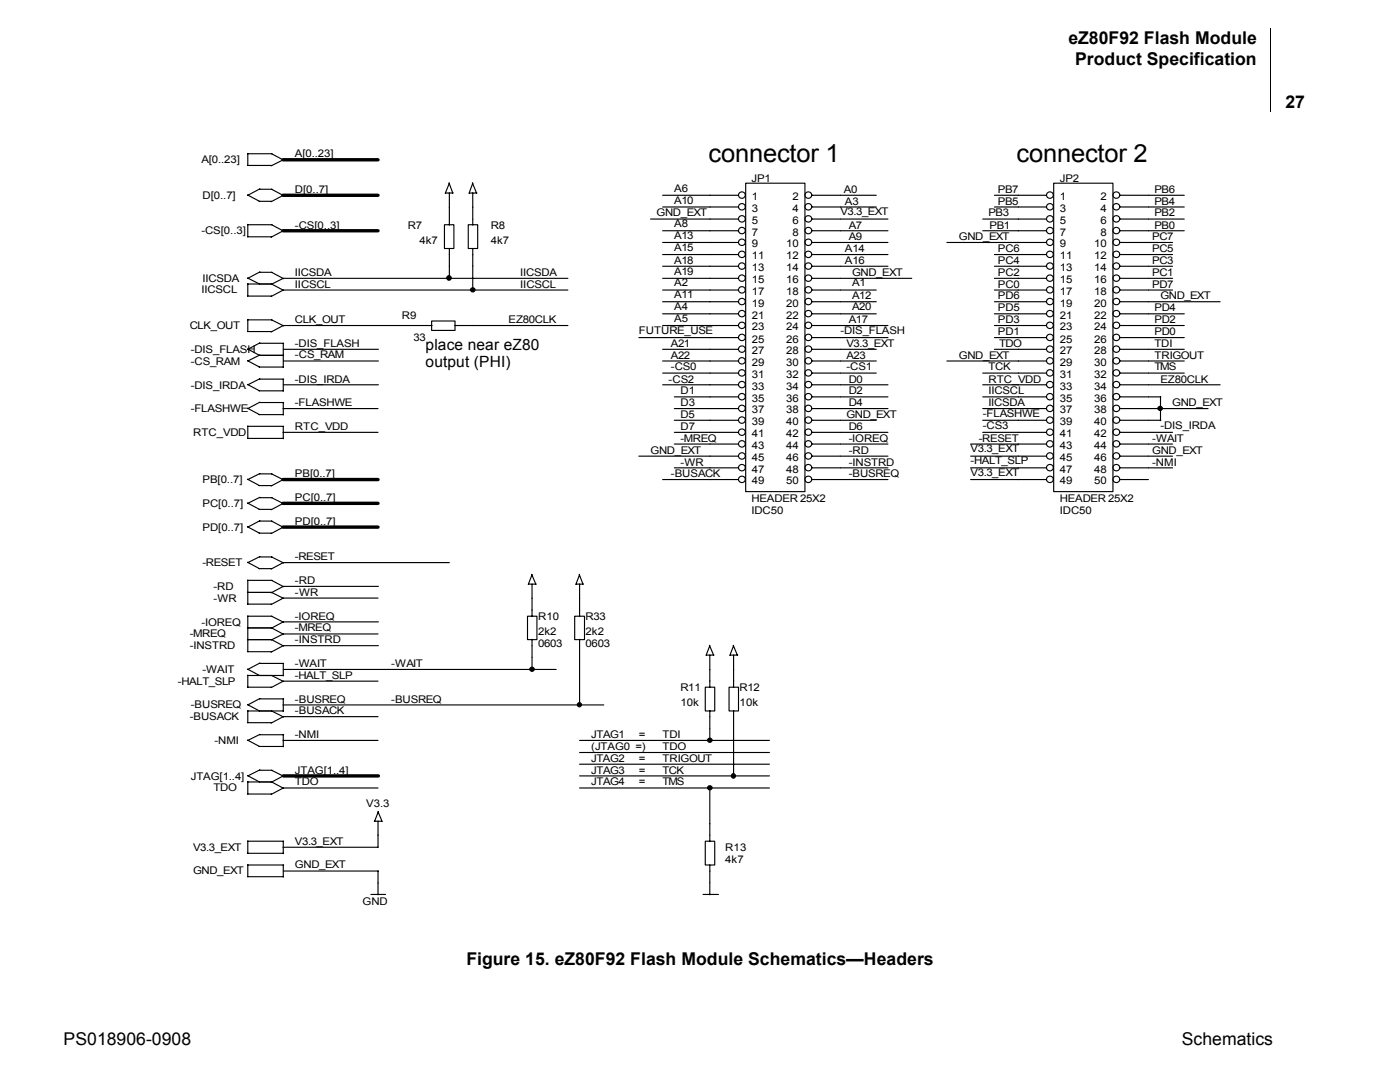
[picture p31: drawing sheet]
<svg xmlns="http://www.w3.org/2000/svg" width="279mm" height="216mm" viewBox="0 0 279 216" stroke-linecap="round" stroke-linejoin="round" font-family="sans-serif">
<defs><g id="words">
<g font-size="5">
<text x="141.4" y="32.4">connector 1</text>
<text x="202.9" y="32.4">connector 2</text>
</g>
<g font-size="3.5">
<text x="213.2" y="8.7">eZ80F92 Flash Module</text>
<text x="214.6" y="12.9">Product Specification</text>
<text x="256.5" y="21.5">27</text>
<text x="93.1" y="192.6">Figure 15. eZ80F92 Flash Module Schematics—Headers</text>
<text x="12.7" y="208.6">PS018906-0908</text>
<text x="235.8" y="208.6">Schematics</text>
</g>
<g font-size="3.1">
<text x="84.9" y="69.9">place near eZ80</text>
<text x="84.9" y="73.2">output (PHI)</text>
</g>
<g font-size="2.1">
<text x="40.2" y="32.6">A[0..23]</text>
<text x="58.9" y="31.4">A[0..23]</text>
<text x="40.4" y="39.6">D[0..7]</text>
<text x="58.9" y="38.4">D[0..7]</text>
<text x="134.6" y="38.2">A6</text>
<text x="134.6" y="40.6">A10</text>
<text x="149.9" y="36.3">JP1</text>
<text x="150" y="39.9">1</text>
<text x="158.2" y="39.9">2</text>
<text x="168.4" y="38.4">A0</text>
<text x="168.6" y="40.8">A3</text>
<text x="199.1" y="40.8">PB5</text>
<text x="199.1" y="38.4">PB7</text>
<text x="211.5" y="36.3">JP2</text>
<text x="211.5" y="39.9">1</text>
<text x="219.6" y="39.9">2</text>
<text x="230.4" y="40.8">PB4</text>
<text x="230.4" y="38.4">PB6</text>
<text x="40.2" y="46.7">-CS[0..3]</text>
<text x="58.9" y="45.6">-CS[0..3]</text>
<text x="81.4" y="45.6">R7</text>
<text x="98" y="45.6">R8</text>
<text x="131" y="43.2">GND_EXT</text>
<text x="134.6" y="47.7">A13</text>
<text x="134.6" y="45.3">A8</text>
<text x="150" y="42.3">3</text>
<text x="150" y="44.7">5</text>
<text x="150" y="47">7</text>
<text x="158.2" y="42.3">4</text>
<text x="158.2" y="44.7">6</text>
<text x="158.2" y="47">8</text>
<text x="167.7" y="43">V3.3_EXT</text>
<text x="169.4" y="47.9">A9</text>
<text x="169.4" y="45.6">A7</text>
<text x="191.4" y="47.9">GND_EXT</text>
<text x="197.2" y="43.2">PB3</text>
<text x="197.5" y="45.6">PB1</text>
<text x="211.5" y="42.3">3</text>
<text x="211.5" y="44.7">5</text>
<text x="211.5" y="47">7</text>
<text x="219.6" y="42.3">4</text>
<text x="219.6" y="44.7">6</text>
<text x="219.6" y="47">8</text>
<text x="229.9" y="47.9">PC7</text>
<text x="230.4" y="45.6">PB0</text>
<text x="230.4" y="43.2">PB2</text>
<text x="83.7" y="48.6">4k7</text>
<text x="98" y="48.6">4k7</text>
<text x="134.6" y="52.7">A18</text>
<text x="134.6" y="50">A15</text>
<text x="150" y="49.4">9</text>
<text x="150" y="51.8">11</text>
<text x="156.9" y="51.8">12</text>
<text x="156.9" y="49.4">10</text>
<text x="168.6" y="52.7">A16</text>
<text x="168.6" y="50.3">A14</text>
<text x="199.1" y="52.7">PC4</text>
<text x="199.1" y="50.3">PC6</text>
<text x="211.5" y="49.4">9</text>
<text x="211.5" y="51.8">11</text>
<text x="218.3" y="51.8">12</text>
<text x="218.3" y="49.4">10</text>
<text x="229.9" y="52.7">PC3</text>
<text x="229.9" y="50.3">PC5</text>
<text x="40.2" y="58.6">IICSCL</text>
<text x="40.4" y="56.2">IICSDA</text>
<text x="58.9" y="55">IICSDA</text>
<text x="58.9" y="57.4">IICSCL</text>
<text x="103.8" y="57.4">IICSCL</text>
<text x="103.8" y="55">IICSDA</text>
<text x="134.6" y="59.5">A11</text>
<text x="134.6" y="57.1">A2</text>
<text x="134.6" y="54.8">A19</text>
<text x="150" y="54.1">13</text>
<text x="150" y="56.5">15</text>
<text x="150" y="58.9">17</text>
<text x="156.9" y="54.1">14</text>
<text x="156.9" y="56.5">16</text>
<text x="156.9" y="58.9">18</text>
<text x="170.1" y="55">GND_EXT</text>
<text x="170.1" y="57.1">A1</text>
<text x="170.1" y="59.8">A12</text>
<text x="199.1" y="55">PC2</text>
<text x="199.1" y="59.8">PD6</text>
<text x="199.1" y="57.4">PC0</text>
<text x="211.5" y="54.1">13</text>
<text x="211.5" y="56.5">15</text>
<text x="211.5" y="58.9">17</text>
<text x="218.3" y="54.1">14</text>
<text x="218.3" y="56.5">16</text>
<text x="218.3" y="58.9">18</text>
<text x="229.9" y="55">PC1</text>
<text x="229.9" y="57.4">PD7</text>
<text x="231.6" y="59.8">GND_EXT</text>
<text x="37.9" y="65.7">CLK_OUT</text>
<text x="58.9" y="64.5">CLK_OUT</text>
<text x="80.2" y="63.7">R9</text>
<text x="101.5" y="64.5">EZ80CLK</text>
<text x="134.6" y="64.3">A5</text>
<text x="134.6" y="61.9">A4</text>
<text x="150" y="61.2">19</text>
<text x="150" y="63.6">21</text>
<text x="150" y="65.9">23</text>
<text x="156.9" y="61.2">20</text>
<text x="156.9" y="63.6">22</text>
<text x="156.9" y="65.9">24</text>
<text x="169.4" y="64.5">A17</text>
<text x="170.1" y="61.9">A20</text>
<text x="199.1" y="64.5">PD3</text>
<text x="199.1" y="62.1">PD5</text>
<text x="211.5" y="61.2">19</text>
<text x="211.5" y="63.6">21</text>
<text x="211.5" y="65.9">23</text>
<text x="218.3" y="61.2">20</text>
<text x="218.3" y="63.6">22</text>
<text x="218.3" y="65.9">24</text>
<text x="230.4" y="64.5">PD2</text>
<text x="230.4" y="62.1">PD4</text>
<text x="38.1" y="70.4">-DIS_FLASH</text>
<text x="58.9" y="71.4">-CS_RAM</text>
<text x="58.9" y="69.2">-DIS_FLASH</text>
<text x="82.5" y="68">33</text>
<text x="127.5" y="66.6">FUTURE_USE</text>
<text x="133.9" y="71.6">A22</text>
<text x="133.9" y="69.2">A21</text>
<text x="150" y="68.3">25</text>
<text x="150" y="70.7">27</text>
<text x="156.9" y="68.3">26</text>
<text x="156.9" y="70.7">28</text>
<text x="167.7" y="66.6">-DIS_FLASH</text>
<text x="168.9" y="71.6">A23</text>
<text x="168.9" y="69.2">V3.3_EXT</text>
<text x="191.4" y="71.6">GND_EXT</text>
<text x="199.1" y="66.8">PD1</text>
<text x="199.4" y="69.2">TDO</text>
<text x="211.5" y="68.3">25</text>
<text x="211.5" y="70.7">27</text>
<text x="218.3" y="68.3">26</text>
<text x="218.3" y="70.7">28</text>
<text x="230.4" y="66.8">PD0</text>
<text x="230.4" y="69.2">TDI</text>
<text x="230.4" y="71.6">TRIGOUT</text>
<text x="38.1" y="77.5">-DIS_IRDA</text>
<text x="38.1" y="72.8">-CS_RAM</text>
<text x="58.9" y="76.3">-DIS_IRDA</text>
<text x="133.4" y="76.3">-CS2</text>
<text x="133.9" y="73.9">-CS0</text>
<text x="150" y="73">29</text>
<text x="150" y="75.4">31</text>
<text x="150" y="77.8">33</text>
<text x="156.9" y="73">30</text>
<text x="156.9" y="75.4">32</text>
<text x="156.9" y="77.8">34</text>
<text x="168.9" y="73.9">-CS1</text>
<text x="169.4" y="76.3">D0</text>
<text x="197.2" y="76.3">RTC_VDD</text>
<text x="197.2" y="73.9">TCK</text>
<text x="211.5" y="73">29</text>
<text x="211.5" y="75.4">31</text>
<text x="211.5" y="77.8">33</text>
<text x="218.3" y="73">30</text>
<text x="218.3" y="75.4">32</text>
<text x="218.3" y="77.8">34</text>
<text x="230.4" y="73.9">TMS</text>
<text x="231.6" y="76.3">EZ80CLK</text>
<text x="38.1" y="82.2">-FLASHWE</text>
<text x="58.9" y="81.1">-FLASHWE</text>
<text x="135.8" y="83.4">D5</text>
<text x="135.8" y="81.1">D3</text>
<text x="135.8" y="78.7">D1</text>
<text x="150" y="80.2">35</text>
<text x="150" y="82.5">37</text>
<text x="156.9" y="80.2">36</text>
<text x="156.9" y="82.5">38</text>
<text x="168.9" y="83.4">GND_EXT</text>
<text x="169.4" y="81.1">D4</text>
<text x="169.4" y="78.7">D2</text>
<text x="196.1" y="83.2">-FLASHWE</text>
<text x="197.2" y="78.7">IICSCL</text>
<text x="197.2" y="81.1">IICSDA</text>
<text x="211.5" y="80.2">35</text>
<text x="211.5" y="82.5">37</text>
<text x="218.3" y="80.2">36</text>
<text x="218.3" y="82.5">38</text>
<text x="233.9" y="81.1">GND_EXT</text>
<text x="38.5" y="87">RTC_VDD</text>
<text x="58.9" y="85.7">RTC_VDD</text>
<text x="135.8" y="85.7">D7</text>
<text x="135.8" y="88.2">-MREQ</text>
<text x="150" y="84.8">39</text>
<text x="150" y="87.3">41</text>
<text x="150" y="89.6">43</text>
<text x="156.9" y="84.8">40</text>
<text x="156.9" y="87.3">42</text>
<text x="156.9" y="89.6">44</text>
<text x="169.4" y="85.7">D6</text>
<text x="169.4" y="88.2">-IOREQ</text>
<text x="195.4" y="88.2">-RESET</text>
<text x="196.1" y="85.5">-CS3</text>
<text x="211.5" y="84.8">39</text>
<text x="211.5" y="87.3">41</text>
<text x="211.5" y="89.6">43</text>
<text x="218.3" y="84.8">40</text>
<text x="218.3" y="87.3">42</text>
<text x="218.3" y="89.6">44</text>
<text x="229.9" y="88.2">-WAIT</text>
<text x="231.6" y="85.5">-DIS_IRDA</text>
<text x="58.9" y="95.2">PB[0..7]</text>
<text x="129.8" y="90.5">GND_EXT</text>
<text x="133.9" y="95.2">-BUSACK</text>
<text x="135.8" y="92.9">-WR</text>
<text x="150" y="92">45</text>
<text x="150" y="94.3">47</text>
<text x="156.9" y="92">46</text>
<text x="156.9" y="94.3">48</text>
<text x="169.4" y="90.5">-RD</text>
<text x="169.4" y="92.9">-INSTRD</text>
<text x="169.4" y="95.2">-BUSREQ</text>
<text x="193.7" y="95">V3.3_EXT</text>
<text x="193.7" y="92.6">-HALT_SLP</text>
<text x="193.7" y="90.3">V3.3_EXT</text>
<text x="211.5" y="92">45</text>
<text x="211.5" y="94.3">47</text>
<text x="218.3" y="92">46</text>
<text x="218.3" y="94.3">48</text>
<text x="229.9" y="92.9">-NMI</text>
<text x="229.9" y="90.5">GND_EXT</text>
<text x="40.4" y="96.4">PB[0..7]</text>
<text x="40.4" y="101.2">PC[0..7]</text>
<text x="58.9" y="100">PC[0..7]</text>
<text x="149.9" y="100.2">HEADER 25X2</text>
<text x="150" y="96.7">49</text>
<text x="156.9" y="96.7">50</text>
<text x="211.5" y="100.2">HEADER 25X2</text>
<text x="211.5" y="96.7">49</text>
<text x="218.3" y="96.7">50</text>
<text x="40.4" y="105.9">PD[0..7]</text>
<text x="58.9" y="104.7">PD[0..7]</text>
<text x="149.9" y="102.5">IDC50</text>
<text x="211.5" y="102.5">IDC50</text>
<text x="40.4" y="113">-RESET</text>
<text x="58.9" y="111.8">-RESET</text>
<text x="42.6" y="117.7">-RD</text>
<text x="58.9" y="116.6">-RD</text>
<text x="58.9" y="118.9">-WR</text>
<text x="40.2" y="124.8">-IOREQ</text>
<text x="42.6" y="120.1">-WR</text>
<text x="58.9" y="126">-MREQ</text>
<text x="58.9" y="123.6">-IOREQ</text>
<text x="107.4" y="123.6">R10</text>
<text x="116.9" y="123.6">R33</text>
<text x="37.9" y="129.5">-INSTRD</text>
<text x="37.9" y="127.2">-MREQ</text>
<text x="58.9" y="128.4">-INSTRD</text>
<text x="107.4" y="126.7">2k2</text>
<text x="107.4" y="129.1">0603</text>
<text x="116.9" y="126.7">2k2</text>
<text x="116.9" y="129.1">0603</text>
<text x="35.5" y="136.7">-HALT_SLP</text>
<text x="40.4" y="134.3">-WAIT</text>
<text x="58.9" y="135.5">-HALT_SLP</text>
<text x="58.9" y="133.1">-WAIT</text>
<text x="78.1" y="133.1">-WAIT</text>
<text x="135.8" y="137.8">R11</text>
<text x="147.6" y="137.8">R12</text>
<text x="37.9" y="143.7">-BUSACK</text>
<text x="38.1" y="141.3">-BUSREQ</text>
<text x="58.9" y="140.2">-BUSREQ</text>
<text x="58.9" y="142.5">-BUSACK</text>
<text x="78.1" y="140.2">-BUSREQ</text>
<text x="135.8" y="140.9">10k</text>
<text x="147.6" y="140.9">10k</text>
<text x="42.8" y="148.5">-NMI</text>
<text x="58.9" y="147.3">-NMI</text>
<text x="118" y="147.3">JTAG1</text>
<text x="118" y="149.6">(JTAG0 =)</text>
<text x="127.5" y="147.3">=</text>
<text x="132.2" y="149.6">TDO</text>
<text x="132.2" y="147.3">TDI</text>
<text x="38.1" y="155.6">JTAG[1..4]</text>
<text x="58.9" y="154.4">JTAG[1..4]</text>
<text x="118" y="154.4">JTAG3</text>
<text x="118" y="152">JTAG2</text>
<text x="127.5" y="152">=</text>
<text x="127.5" y="154.4">=</text>
<text x="132.2" y="152">TRIGOUT</text>
<text x="132.2" y="154.4">TCK</text>
<text x="42.6" y="157.9">TDO</text>
<text x="58.9" y="156.7">TDO</text>
<text x="73.1" y="161">V3.3</text>
<text x="118" y="156.7">JTAG4</text>
<text x="127.5" y="156.7">=</text>
<text x="132.2" y="156.7">TMS</text>
<text x="38.5" y="169.7">V3.3_EXT</text>
<text x="58.9" y="168.5">V3.3_EXT</text>
<text x="58.9" y="173.3">GND_EXT</text>
<text x="144.7" y="169.7">R13</text>
<text x="144.7" y="172.1">4k7</text>
<text x="38.5" y="174.5">GND_EXT</text>
<text x="72.4" y="180.7">GND</text>
</g>
</g></defs>
<path d="M253.4 5.6l.2 .1z" fill="#000"/>
<path d="M253.5 5.7v16.6" fill="none" stroke="#000" stroke-width=".2"/>
<path d="M233.9 16.5h16.9v6.3h-16.9z" fill="#fff"/>
<g fill="none" stroke="#000" stroke-width=".23">
<path d="M49.4 33h4.8M49.4 38.9l2.4 1.3M49.5 30.6v2.4M49.5 30.7h4.8M51.8 37.8h2.5M51.9 37.7l-2.4 1.3M54.2 30.7l2.4 1.3M54.2 37.8l2.4 1.2M56.5 31.9l-2.4 1.2M56.5 39l-2.4 1.2M88.9 38.5h1.5M89.6 36.5l.8 2"/>
<path d="M89.7 38.5v6.4M89.7 36.6l-.8 2M93.7 38.5h1.5M94.3 36.5l.8 2M94.4 38.5v6.4M94.4 36.6l-.8 2M132.2 39h15.2M148.7 38.9a.68 .68 0 0 0-1-.6 .68 .68 0 0 0 0 1.2 .68 .68 0 0 0 1-.6M148.8 36.6h11.8v61.5h-11.8zM162 38.9a.68 .68 0 0 0-1-.6 .68 .68 0 0 0 0 1.2 .68 .68 0 0 0 1-.6M162.1 39h12.8M198.5 39h10.4"/>
<path d="M210.2 38.9a.68 .68 0 0 0-1-.6 .68 .68 0 0 0 0 1.2 .68 .68 0 0 0 1-.6M210.3 36.6h11.8v61.5h-11.8zM223.5 38.9a.68 .68 0 0 0-1.1-.6 .68 .68 0 0 0 0 1.2 .68 .68 0 0 0 1.1-.6M223.5 39h12.8M49.4 55.5l2.4 1.2M49.4 59.1h4.8M49.4 47.3h4.8M49.5 44.8v2.5M49.5 56.6v2.5M49.5 56.7h4.8M49.5 44.8h4.8M51.7 40.2h2.5"/>
<path d="M51.8 54.3h2.5M51.9 54.3l-2.4 1.2M54.2 54.3l2.4 1.3M54.2 56.7l2.4 1.2M54.2 44.8l2.4 1.3M56.5 55.5h56.8M56.5 57.9h56.8M56.5 55.5l-2.4 1.2M56.5 57.9l-2.4 1.3M56.5 46l-2.4 1.3M88.7 44.8h1.9v4.8h-1.9zM89.7 49.6v5.9"/>
<path d="M93.4 44.8h1.9v4.8h-1.9zM94.4 49.6v8.3M129.8 43.7h17.6M132.2 41.3h15.2M132.2 46h15.2M132.2 48.4h15.2M132.2 50.8h15.2M132.2 53.1h15.2M132.2 55.5h15.2M132.2 57.9h15.2M148.7 41.2a.68 .68 0 0 0-1-.5 .68 .68 0 0 0 0 1.1 .68 .68 0 0 0 1-.5M148.7 46a.68 .68 0 0 0-1-.6 .68 .68 0 0 0 0 1.2 .68 .68 0 0 0 1-.6"/>
<path d="M148.7 48.3a.68 .68 0 0 0-1-.6 .68 .68 0 0 0 0 1.2 .68 .68 0 0 0 1-.6M148.7 53.1a.68 .68 0 0 0-1-.6 .68 .68 0 0 0 0 1.2 .68 .68 0 0 0 1-.6M148.7 57.8a.68 .68 0 0 0-1-.6 .68 .68 0 0 0 0 1.2 .68 .68 0 0 0 1-.6M162 41.2a.68 .68 0 0 0-1-.5 .68 .68 0 0 0 0 1.1 .68 .68 0 0 0 1-.5M162 46a.68 .68 0 0 0-1-.6 .68 .68 0 0 0 0 1.2 .68 .68 0 0 0 1-.6M162 48.3a.68 .68 0 0 0-1-.6 .68 .68 0 0 0 0 1.2 .68 .68 0 0 0 1-.6M162 53.1a.68 .68 0 0 0-1-.6 .68 .68 0 0 0 0 1.2 .68 .68 0 0 0 1-.6M162 57.8a.68 .68 0 0 0-1-.6 .68 .68 0 0 0 0 1.2 .68 .68 0 0 0 1-.6M162.1 41.3h12.8M162.1 43.7h15.1M162.1 46h15.1M162.1 48.4h15.1"/>
<path d="M162.1 50.8h15.1M162.1 53.1h15.1M162.1 55.5h19.9M162.1 57.9h12.8M189 48.4h19.9M196.1 43.7h12.8M196.1 46h12.8M198.5 41.3h10.4M198.5 50.8h10.4M198.5 53.1h10.4M198.5 55.5h10.4M198.5 57.9h10.4"/>
<path d="M210.2 41.2a.68 .68 0 0 0-1-.5 .68 .68 0 0 0 0 1.1 .68 .68 0 0 0 1-.5M210.2 46a.68 .68 0 0 0-1-.6 .68 .68 0 0 0 0 1.2 .68 .68 0 0 0 1-.6M210.2 48.3a.68 .68 0 0 0-1-.6 .68 .68 0 0 0 0 1.2 .68 .68 0 0 0 1-.6M210.2 53.1a.68 .68 0 0 0-1-.6 .68 .68 0 0 0 0 1.2 .68 .68 0 0 0 1-.6M210.2 57.8a.68 .68 0 0 0-1-.6 .68 .68 0 0 0 0 1.2 .68 .68 0 0 0 1-.6M223.5 41.2a.68 .68 0 0 0-1.1-.5 .68 .68 0 0 0 0 1.1 .68 .68 0 0 0 1.1-.5M223.5 46a.68 .68 0 0 0-1.1-.6 .68 .68 0 0 0 0 1.2 .68 .68 0 0 0 1.1-.6M223.5 48.3a.68 .68 0 0 0-1.1-.6 .68 .68 0 0 0 0 1.2 .68 .68 0 0 0 1.1-.6M223.5 53.1a.68 .68 0 0 0-1.1-.6 .68 .68 0 0 0 0 1.2 .68 .68 0 0 0 1.1-.6M223.5 57.8a.68 .68 0 0 0-1.1-.6 .68 .68 0 0 0 0 1.2 .68 .68 0 0 0 1.1-.6M223.5 41.3h12.8M223.5 43.7h12.8"/>
<path d="M223.5 46h12.8M223.5 48.4h10.5M223.5 50.8h10.5M223.5 53.1h10.5M223.5 55.5h10.5M223.5 57.9h10.5M49.4 66.2h4.8M49.4 69.6l2.4 1.3M49.4 76.7l2.4 1.3M49.4 72l2.4 1.2M49.5 63.7v2.5M49.5 63.8h4.8"/>
<path d="M51.7 70.9h4.9M51.7 78h4.8M51.7 73.2h4.8M51.8 68.5h4.8M51.8 75.7h4.8M51.9 68.4l-2.4 1.3M51.9 75.6l-2.4 1.2M51.9 70.8l-2.4 1.2M54.2 63.8l2.4 1.2M56.5 65h29.7M56.5 69.7h19M56.5 72h19"/>
<path d="M56.5 76.8h19M56.5 68.5v4.8M56.5 75.7v2.4M56.5 65l-2.4 1.2M86.1 64.1h4.7v1.8h-4.7zM90.8 65h22.5M127.5 67.4h19.9M132.2 65h15.2M132.2 60.2h15.2M132.2 62.6h15.2M132.2 69.7h15.2M132.2 72h15.2"/>
<path d="M132.2 74.4h15.2M132.2 76.8h15.2M134.6 79.2h12.8M148.7 60.1a.68 .68 0 0 0-1-.5 .68 .68 0 0 0 0 1.1 .68 .68 0 0 0 1-.5M148.7 64.9a.68 .68 0 0 0-1-.6 .68 .68 0 0 0 0 1.2 .68 .68 0 0 0 1-.6M148.7 69.6a.68 .68 0 0 0-1-.5 .68 .68 0 0 0 0 1.1 .68 .68 0 0 0 1-.5M148.7 72a.68 .68 0 0 0-1-.6 .68 .68 0 0 0 0 1.2 .68 .68 0 0 0 1-.6M148.7 76.7a.68 .68 0 0 0-1-.6 .68 .68 0 0 0 0 1.2 .68 .68 0 0 0 1-.6M162 60.1a.68 .68 0 0 0-1-.5 .68 .68 0 0 0 0 1.1 .68 .68 0 0 0 1-.5M162 64.9a.68 .68 0 0 0-1-.6 .68 .68 0 0 0 0 1.2 .68 .68 0 0 0 1-.6M162 69.6a.68 .68 0 0 0-1-.5 .68 .68 0 0 0 0 1.1 .68 .68 0 0 0 1-.5M162 72a.68 .68 0 0 0-1-.6 .68 .68 0 0 0 0 1.2 .68 .68 0 0 0 1-.6"/>
<path d="M162 76.7a.68 .68 0 0 0-1-.6 .68 .68 0 0 0 0 1.2 .68 .68 0 0 0 1-.6M162.1 65h15.1M162.1 60.2h12.8M162.1 62.6h12.8M162.1 67.4h15.1M162.1 69.7h12.8M162.1 72h12.8M162.1 74.4h12.8M162.1 76.8h15.1M162.1 79.2h15.1M189 72h19.9M196.1 74.4h12.8"/>
<path d="M196.1 76.8h12.8M196.1 79.2h12.8M198.5 65h10.4M198.5 60.2h10.4M198.5 62.6h10.4M198.5 67.4h10.4M198.5 69.7h10.4M210.2 60.1a.68 .68 0 0 0-1-.5 .68 .68 0 0 0 0 1.1 .68 .68 0 0 0 1-.5M210.2 64.9a.68 .68 0 0 0-1-.6 .68 .68 0 0 0 0 1.2 .68 .68 0 0 0 1-.6M210.2 69.6a.68 .68 0 0 0-1-.5 .68 .68 0 0 0 0 1.1 .68 .68 0 0 0 1-.5M210.2 72a.68 .68 0 0 0-1-.6 .68 .68 0 0 0 0 1.2 .68 .68 0 0 0 1-.6M210.2 76.7a.68 .68 0 0 0-1-.6 .68 .68 0 0 0 0 1.2 .68 .68 0 0 0 1-.6"/>
<path d="M223.5 60.1a.68 .68 0 0 0-1.1-.5 .68 .68 0 0 0 0 1.1 .68 .68 0 0 0 1.1-.5M223.5 64.9a.68 .68 0 0 0-1.1-.6 .68 .68 0 0 0 0 1.2 .68 .68 0 0 0 1.1-.6M223.5 69.6a.68 .68 0 0 0-1.1-.5 .68 .68 0 0 0 0 1.1 .68 .68 0 0 0 1.1-.5M223.5 72a.68 .68 0 0 0-1.1-.6 .68 .68 0 0 0 0 1.2 .68 .68 0 0 0 1.1-.6M223.5 76.7a.68 .68 0 0 0-1.1-.6 .68 .68 0 0 0 0 1.2 .68 .68 0 0 0 1.1-.6M223.5 65h12.8M223.5 60.2h20M223.5 62.6h12.8M223.5 67.4h12.8M223.5 69.7h12.8M223.5 72h12.8M223.5 74.4h12.8"/>
<path d="M223.5 76.8h20M223.5 79.2h8.2M231.6 79.2v4.7M49.4 87.5h7.1M49.4 81.5l2.4 1.2M49.4 95.6l2.4 1.3M49.5 85v2.5M49.5 85.1h7.1M51.7 82.7h4.8M51.7 96.9h2.5M51.8 80.3h4.8M51.8 94.6h2.5"/>
<path d="M51.8 99.3h2.5M51.9 80.2l-2.4 1.3M51.9 94.5l-2.4 1.2M51.9 99.2l-2.4 1.2M54.2 94.6l2.4 1.2M54.2 99.3l2.4 1.2M56.5 81.5h18.9M56.5 86.3h18.9M56.5 80.3v2.5M56.5 85.1v2.5M56.5 95.7l-2.4 1.3M127.5 91h19.9"/>
<path d="M132.2 95.7h15.2M134.6 81.5h12.8M134.6 83.9h12.8M134.6 86.3h12.8M134.6 88.6h12.8M134.6 93.4h12.8M148.7 83.8a.68 .68 0 0 0-1-.6 .68 .68 0 0 0 0 1.2 .68 .68 0 0 0 1-.6M148.7 88.5a.68 .68 0 0 0-1-.5 .68 .68 0 0 0 0 1.1 .68 .68 0 0 0 1-.5M148.7 90.9a.68 .68 0 0 0-1-.5 .68 .68 0 0 0 0 1.1 .68 .68 0 0 0 1-.5M148.7 95.6a.68 .68 0 0 0-1-.6 .68 .68 0 0 0 0 1.2 .68 .68 0 0 0 1-.5M162 83.8a.68 .68 0 0 0-1-.6 .68 .68 0 0 0 0 1.2 .68 .68 0 0 0 1-.6M162 88.5a.68 .68 0 0 0-1-.5 .68 .68 0 0 0 0 1.1 .68 .68 0 0 0 1-.5"/>
<path d="M162 90.9a.68 .68 0 0 0-1-.5 .68 .68 0 0 0 0 1.1 .68 .68 0 0 0 1-.5M162 95.6a.68 .68 0 0 0-1-.6 .68 .68 0 0 0 0 1.2 .68 .68 0 0 0 1-.5M162.1 81.5h15.1M162.1 83.9h12.8M162.1 86.3h15.1M162.1 88.6h15.1M162.1 91h15.1M162.1 93.4h15.1M162.1 95.7h15.1M193.7 88.6h15.2M193.7 91h15.2M193.7 93.4h15.2"/>
<path d="M193.7 95.7h15.2M196.1 81.5h12.8M196.1 83.9h12.8M196.1 86.3h12.8M210.2 83.8a.68 .68 0 0 0-1-.6 .68 .68 0 0 0 0 1.2 .68 .68 0 0 0 1-.6M210.2 88.5a.68 .68 0 0 0-1-.5 .68 .68 0 0 0 0 1.1 .68 .68 0 0 0 1-.5M210.2 90.9a.68 .68 0 0 0-1-.5 .68 .68 0 0 0 0 1.1 .68 .68 0 0 0 1-.5M210.2 95.6a.68 .68 0 0 0-1-.6 .68 .68 0 0 0 0 1.2 .68 .68 0 0 0 1-.5M223.5 83.8a.68 .68 0 0 0-1.1-.6 .68 .68 0 0 0 0 1.2 .68 .68 0 0 0 1.1-.6M223.5 88.5a.68 .68 0 0 0-1.1-.5 .68 .68 0 0 0 0 1.1 .68 .68 0 0 0 1.1-.5M223.5 90.9a.68 .68 0 0 0-1.1-.5 .68 .68 0 0 0 0 1.1 .68 .68 0 0 0 1.1-.5M223.5 95.6a.68 .68 0 0 0-1.1-.6 .68 .68 0 0 0 0 1.2 .68 .68 0 0 0 1.1-.5"/>
<path d="M223.5 81.5h17.6M223.5 83.9h8.2M223.5 86.3h10.5M223.5 88.6h10.5M223.5 91h10.5M223.5 93.4h10.5M223.5 95.7h5.7M49.4 112.2l2.4 1.3M49.4 100.4l2.4 1.2M49.4 105.1l2.4 1.3M49.4 118.2h4.9M49.5 115.7v4.8"/>
<path d="M49.5 115.8h4.8M51.7 113.5h2.5M51.7 101.6h2.5M51.7 106.4h2.5M51.8 111.1h2.5M51.8 104h2.5M51.9 111.1l-2.4 1.2M51.9 103.9l-2.4 1.3M54.2 111.1l2.4 1.2M54.2 104l2.4 1.3M54.2 115.8l2.4 1.3M54.2 118.2l2.4 1.2"/>
<path d="M56.5 119.3h18.9M56.5 112.3h33.2M56.5 112.3l-2.4 1.2M56.5 100.4l-2.4 1.3M56.5 105.2l-2.4 1.3M56.5 119.3l-2.4 1.3M75.5 117h-19l-2.4 1.3M105.5 116.6h1.5M106.1 114.6l.8 2M106.2 116.6v6.4M106.2 114.7l-.8 1.9M115 116.6h1.4"/>
<path d="M115.6 114.6l.7 2M115.7 116.6v6.4M115.7 114.7l-.8 1.9M49.4 120.5h4.8M49.4 125.3h4.9M49.4 127.6h4.9M49.4 130h4.8M49.4 137.1h4.8M49.4 133.5l2.4 1.3M49.5 122.9v7.1M49.5 134.7v2.4M49.5 123h4.8"/>
<path d="M49.5 134.8h7M51.8 132.4h4.8M51.8 139.5h4.8M51.9 132.3l-2.4 1.3M51.9 139.4l-2.4 1.3M54.2 123l2.4 1.2M54.2 127.6l2.4 1.3M54.2 134.8l2.4 1.2M54.2 125.3l2.4 1.3M56.5 135.9h18.9M56.5 126.5h18.9M56.5 132.4v2.5"/>
<path d="M56.5 139.5v2.4M56.5 135.9l-2.4 1.3M56.5 126.5l-2.4 1.2M56.5 133.6h54.5M75.5 124.1h-19l-2.4 1.3M75.5 128.8h-19l-2.4 1.3M105.3 123h1.9v4.6h-1.9zM106.2 127.6v6.1M114.7 123h1.9v4.6h-1.9zM115.7 127.6v13.1M140.8 137.1h1.8v4.8h-1.8zM141 130.7h1.5"/>
<path d="M141.6 128.8l.8 1.9M141.7 130.7v6.4M141.7 128.8l-.8 2M145.5 137.1h1.9v4.8h-1.9zM145.7 130.7h1.5M146.3 128.8l.9 1.9M146.4 130.7v6.4M146.4 128.8l-.7 2M49.4 144.2h4.8M49.4 140.6l2.4 1.3M49.4 147.7l2.4 1.2M49.4 154.7l2.4 1.3"/>
<path d="M49.4 158.4h4.8M49.5 141.8v2.4M49.5 156v2.4M49.5 141.9h7M49.5 156h4.8M51.7 148.9h4.8M51.8 146.6h4.8M51.8 153.7h2.5M51.9 146.5l-2.4 1.2M51.9 153.6l-2.4 1.2M54.2 141.9l2.4 1.2M54.2 153.7l2.4 1.2"/>
<path d="M54.2 156l2.4 1.3M56.5 140.7h64M56.5 143h18.9M56.5 147.7h18.9M56.5 157.2h18.9M56.5 146.6v2.4M56.5 143l-2.4 1.3M56.5 154.8l-2.4 1.3M56.5 157.2l-2.4 1.3M115.7 147.7h37.9M115.7 157.2h37.9M115.7 150.2h37.9"/>
<path d="M115.7 154.8h37.9M115.7 152.5h37.9M141.7 141.8v6M141.7 157.2v10.7M146.4 141.8v13.1M49.4 170.3h7.1M49.4 174.9h7.1M49.5 167.9h7.1M49.5 167.8v2.5M49.5 172.5v2.4M49.5 172.6h7.1M56.5 167.9v2.4"/>
<path d="M56.5 172.6v2.4M56.5 173.8h19M74 178.5h2.9M74.7 163.9h1.5M75.4 163.9v5.2h-18.9M75.4 173.8v4.8M75.4 162l.9 1.9M75.5 161.9l-.7 2M140.3 178.5h3.1M140.8 167.9h1.8v4.7h-1.8zM141.7 172.6v6"/>
<circle cx="148.1" cy="50.8" r=".66"/>
<circle cx="148.1" cy="55.5" r=".66"/>
<circle cx="148.1" cy="43.7" r=".66"/>
<circle cx="161.3" cy="50.8" r=".66"/>
<circle cx="161.3" cy="55.5" r=".66"/>
<circle cx="161.3" cy="43.7" r=".66"/>
<circle cx="209.5" cy="50.8" r=".66"/>
<circle cx="209.5" cy="55.5" r=".66"/>
<circle cx="209.5" cy="43.7" r=".66"/>
<circle cx="222.8" cy="50.8" r=".66"/>
<circle cx="222.8" cy="55.5" r=".66"/>
<circle cx="222.8" cy="43.7" r=".66"/>
<circle cx="148.1" cy="79.2" r=".66"/>
<circle cx="148.1" cy="62.6" r=".66"/>
<circle cx="148.1" cy="67.3" r=".66"/>
<circle cx="148.1" cy="74.4" r=".66"/>
<circle cx="161.3" cy="79.2" r=".66"/>
<circle cx="161.3" cy="67.3" r=".66"/>
<circle cx="161.3" cy="62.6" r=".66"/>
<circle cx="161.3" cy="74.4" r=".66"/>
<circle cx="209.5" cy="79.2" r=".66"/>
<circle cx="209.5" cy="62.6" r=".66"/>
<circle cx="209.5" cy="67.3" r=".66"/>
<circle cx="209.5" cy="74.4" r=".66"/>
<circle cx="222.8" cy="79.2" r=".66"/>
<circle cx="222.8" cy="62.6" r=".66"/>
<circle cx="222.8" cy="67.3" r=".66"/>
<circle cx="222.8" cy="74.4" r=".66"/>
<circle cx="148.1" cy="81.5" r=".66"/>
<circle cx="148.1" cy="86.2" r=".66"/>
<circle cx="148.1" cy="93.3" r=".66"/>
<circle cx="161.3" cy="81.5" r=".66"/>
<circle cx="161.3" cy="86.2" r=".66"/>
<circle cx="161.3" cy="93.3" r=".66"/>
<circle cx="209.5" cy="81.5" r=".66"/>
<circle cx="209.5" cy="86.2" r=".66"/>
<circle cx="209.5" cy="93.3" r=".66"/>
<circle cx="222.8" cy="81.5" r=".66"/>
<circle cx="222.8" cy="86.2" r=".66"/>
<circle cx="222.8" cy="93.3" r=".66"/>
</g>
<path d="M56.5 31.9h18.9M56.5 39h18.9M56.5 46h18.9M56.5 95.7h18.9M56.5 100.4h18.9M56.5 105.2h18.9M56.5 154.8h19" fill="none" stroke="#000" stroke-width=".68"/>
<g fill="#000" stroke="#000" stroke-width=".23">
<circle cx="89.6" cy="55.5" r=".45"/>
<circle cx="94.4" cy="57.8" r=".43"/>
<circle cx="231.5" cy="81.5" r=".43"/>
<circle cx="106.2" cy="133.5" r=".43"/>
<circle cx="115.6" cy="140.6" r=".41"/>
<circle cx="141.7" cy="147.7" r=".43"/>
<circle cx="141.7" cy="157.2" r=".43"/>
<circle cx="146.3" cy="154.8" r=".43"/>
</g>
<use href="#words"/>
</svg>
